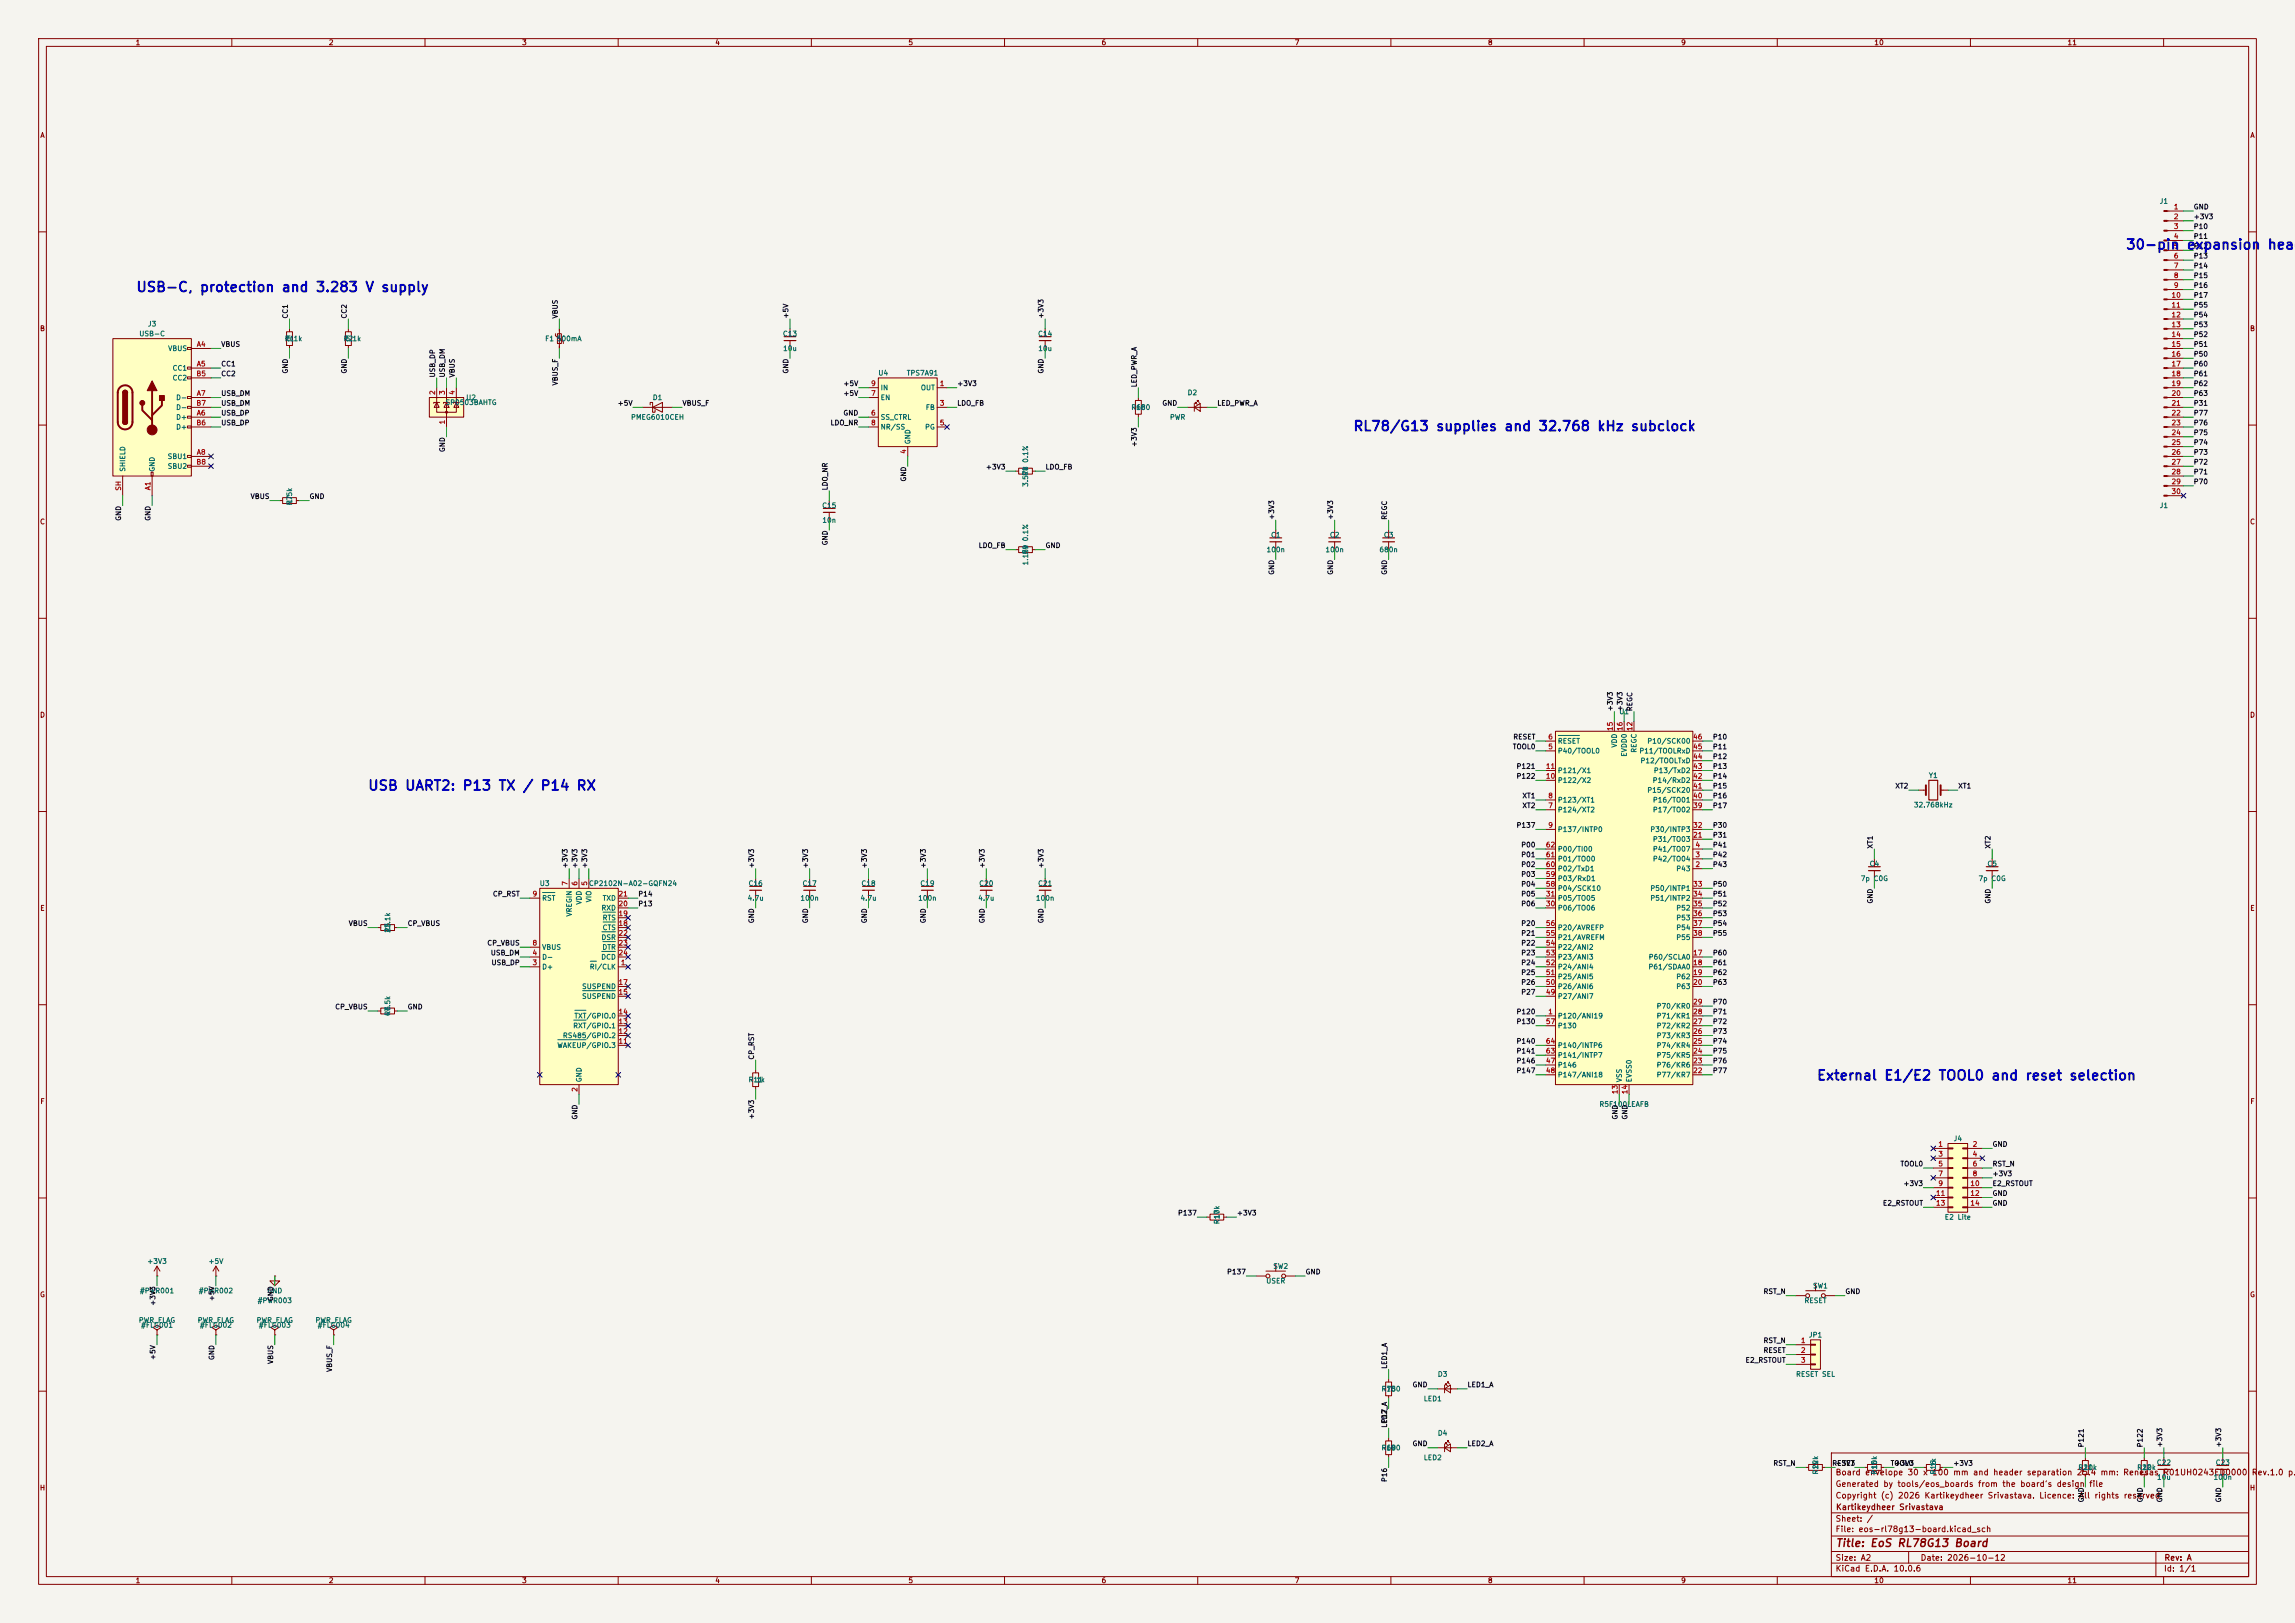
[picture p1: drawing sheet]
<svg xmlns="http://www.w3.org/2000/svg" width="594mm" height="420mm" viewBox="0 0 594 420" stroke-linecap="round" stroke-linejoin="round" font-family="sans-serif">
<defs><g id="words">
<g font-size="2.5" fill="#0000c2">
<text x="550.1" y="65.2">30-pin expansion head</text>
<text x="35.1" y="76.2">USB-C, protection and 3.283 V supply</text>
<text x="350.1" y="112.2">RL78/G13 supplies and 32.768 kHz subclock</text>
<text x="95.1" y="205.2">USB UART2: P13 TX / P14 RX</text>
<text x="470.1" y="280.2">External E1/E2 TOOL0 and reset selection</text>
</g>
<text font-size="2" fill="#840000" x="475" y="400.8">Title: EoS RL78G13 Board</text>
<g font-size="1.5" fill="#840000">
<text x="475" y="382.1">Board envelope 30 x 100 mm and header separation 25.4 mm: Renesas R01UH0243ED0000</text>
<text x="582.7" y="382.1">Rev.1.0 p.7</text>
<text x="475" y="388.1">Copyright (c) 2026 Kartikeydheer Srivastava. Licence: All rights reserved</text>
<text x="475" y="385.1">Generated by tools/eos_boards from the board's design file</text>
<text x="475" y="394.1">Sheet: /</text>
<text x="475.1" y="391.1">Kartikeydheer Srivastava</text>
<text x="475" y="396.8">File: eos-rl78g13-board.kicad_sch</text>
<text x="475" y="407">KiCad E.D.A. 10.0.6</text>
<text x="475" y="404.2">Size: A2</text>
<text x="497" y="404.2">Date: 2026-10-12</text>
<text x="560" y="407">Id: 1/1</text>
<text x="560.1" y="404.2">Rev: A</text>
</g>
<g font-size="1.3" fill="#840000">
<text x="35" y="12">1</text>
<text x="85" y="12">2</text>
<text x="135" y="12">3</text>
<text x="185" y="12">4</text>
<text x="235" y="12">5</text>
<text x="285" y="12">6</text>
<text x="335" y="12">7</text>
<text x="385" y="12">8</text>
<text x="435" y="12">9</text>
<text x="485" y="12">10</text>
<text x="535" y="12">11</text>
<text x="10.3" y="36">A</text>
<text x="582.3" y="36">A</text>
<text x="10.2" y="86">B</text>
<text x="582.2" y="86">B</text>
<text x="10.2" y="136">C</text>
<text x="582.2" y="136">C</text>
<text x="10.2" y="186">D</text>
<text x="582.2" y="186">D</text>
<text x="10.3" y="236">E</text>
<text x="582.3" y="236">E</text>
<text x="10.3" y="286">F</text>
<text x="582.3" y="286">F</text>
<text x="10.2" y="336">G</text>
<text x="582.2" y="336">G</text>
<text x="10.2" y="386">H</text>
<text x="582.2" y="386">H</text>
<text x="35" y="410">1</text>
<text x="85" y="410">2</text>
<text x="135" y="410">3</text>
<text x="185" y="410">4</text>
<text x="235" y="410">5</text>
<text x="285" y="410">6</text>
<text x="335" y="410">7</text>
<text x="385" y="410">8</text>
<text x="435" y="410">9</text>
<text x="485" y="410">10</text>
<text x="535" y="410">11</text>
</g>
<g font-size="1.3" fill="#006464">
<text x="558.9" y="53">J1</text>
<text x="35.9" y="87.3">USB-C</text>
<text x="38.2" y="84.8">J3</text>
<text x="73.6" y="88.6">R1</text>
<text x="74" y="88.6">5.1k</text>
<text x="88.8" y="88.6">R2</text>
<text x="89.3" y="88.6">5.1k</text>
<text x="141" y="88.6">F1</text>
<text x="144" y="88.6">500mA</text>
<text x="202.5" y="87.3">C13</text>
<text x="268.5" y="87.3">C14</text>
<text x="43.4" y="91.1">VBUS</text>
<text x="202.6" y="91.1">10u</text>
<text x="268.6" y="91.1">10u</text>
<text x="44.5" y="96.2">CC1</text>
<text x="44.5" y="98.8">CC2</text>
<text x="227.2" y="97.5">U4</text>
<text x="227.8" y="101.3">IN</text>
<text x="234.6" y="97.5">TPS7A91</text>
<text x="238.2" y="101.3">OUT</text>
<text x="45.4" y="103.8">D-</text>
<text x="45.4" y="106.4">D-</text>
<text x="115.2" y="105.1">SP0503BAHTG</text>
<text x="120.5" y="103.8">U2</text>
<text x="168.8" y="103.8">D1</text>
<text x="227.8" y="103.8">EN</text>
<text x="239.5" y="106.4">FB</text>
<text x="292.7" y="106.4">R10</text>
<text x="294" y="106.4">680</text>
<text x="307.2" y="102.6">D2</text>
<text x="45.4" y="108.9">D+</text>
<text x="45.4" y="111.5">D+</text>
<text x="163.2" y="108.9">PMEG6010CEH</text>
<text x="227.8" y="108.9">SS_CTRL</text>
<text x="227.8" y="111.5">NR/SS</text>
<text x="239.3" y="111.5">PG</text>
<text x="302.7" y="108.9">PWR</text>
<text x="43.3" y="119.1">SBU1</text>
<text x="235.9" y="115.1" transform="rotate(-90 235.9 115.1)">GND</text>
<text x="32.7" y="122.2" transform="rotate(-90 32.7 122.2)">SHIELD</text>
<text x="40.3" y="122.2" transform="rotate(-90 40.3 122.2)">GND</text>
<text x="43.3" y="121.6">SBU2</text>
<text x="266.4" y="123.3" transform="rotate(-90 266.4 123.3)">R8</text>
<text x="75.9" y="130.9" transform="rotate(-90 75.9 130.9)">R7</text>
<text x="75.9" y="130.4" transform="rotate(-90 75.9 130.4)">1.5k</text>
<text x="212.7" y="131.8">C15</text>
<text x="266.4" y="126.1" transform="rotate(-90 266.4 126.1)">3.57k 0.1%</text>
<text x="558.9" y="131.8">J1</text>
<text x="212.7" y="135.6">10n</text>
<text x="266.4" y="143.6" transform="rotate(-90 266.4 143.6)">R9</text>
<text x="327.7" y="143.2">100n</text>
<text x="328.8" y="139.4">C1</text>
<text x="342.9" y="143.2">100n</text>
<text x="344.1" y="139.4">C2</text>
<text x="356.9" y="143.2">680n</text>
<text x="358" y="139.4">C3</text>
<text x="266.4" y="146.4" transform="rotate(-90 266.4 146.4)">1.15k 0.1%</text>
<text x="419" y="185.1">U1</text>
<text x="403.1" y="195.3">P40/TOOL0</text>
<text x="403.1" y="192.7">RESET</text>
<text x="418.8" y="193.6" transform="rotate(-90 418.8 193.6)">VDD</text>
<text x="421.3" y="196" transform="rotate(-90 421.3 196)">EVDD0</text>
<text x="423.9" y="194.9" transform="rotate(-90 423.9 194.9)">REGC</text>
<text x="424.2" y="195.3">P11/TOOLRxD</text>
<text x="424.5" y="197.8">P12/TOOLTxD</text>
<text x="426.2" y="192.7">P10/SCK00</text>
<text x="403.1" y="202.9">P122/X2</text>
<text x="403.1" y="200.4">P121/X1</text>
<text x="427.6" y="202.9">P14/RxD2</text>
<text x="427.9" y="200.4">P13/TxD2</text>
<text x="499.1" y="201.6">Y1</text>
<text x="403.1" y="208">P123/XT1</text>
<text x="426.2" y="205.4">P15/SCK20</text>
<text x="427.7" y="208">P16/TO01</text>
<text x="495.2" y="209.2">32.768kHz</text>
<text x="403.1" y="210.5">P124/XT2</text>
<text x="403.1" y="215.6">P137/INTP0</text>
<text x="427" y="215.6">P30/INTP3</text>
<text x="427.7" y="210.5">P17/TO02</text>
<text x="403.1" y="220.7">P00/TI00</text>
<text x="427.7" y="220.7">P41/TO07</text>
<text x="427.7" y="218.1">P31/TO03</text>
<text x="403.1" y="225.8">P02/TxD1</text>
<text x="403.1" y="223.2">P01/TO00</text>
<text x="427.7" y="223.2">P42/TO04</text>
<text x="433.7" y="225.8">P43</text>
<text x="483.8" y="224.5">C4</text>
<text x="514.3" y="224.5">C5</text>
<text x="139.6" y="229.6">U3</text>
<text x="140.2" y="233.4">RST</text>
<text x="152.3" y="229.6">CP2102N-A02-GQFN24</text>
<text x="153.4" y="233.6" transform="rotate(-90 153.4 233.6)">VIO</text>
<text x="155.8" y="233.4">TXD</text>
<text x="193.4" y="233.4">4.7u</text>
<text x="193.6" y="229.6">C16</text>
<text x="207" y="233.4">100n</text>
<text x="207.6" y="229.6">C17</text>
<text x="222.6" y="233.4">4.7u</text>
<text x="222.8" y="229.6">C18</text>
<text x="237.5" y="233.4">100n</text>
<text x="238.1" y="229.6">C19</text>
<text x="253.1" y="233.4">4.7u</text>
<text x="253.3" y="229.6">C20</text>
<text x="268" y="233.4">100n</text>
<text x="268.5" y="229.6">C21</text>
<text x="403.1" y="233.4">P05/TO05</text>
<text x="403.1" y="230.8">P04/SCK10</text>
<text x="403.1" y="228.3">P03/RxD1</text>
<text x="427" y="230.8">P50/INTP1</text>
<text x="427" y="233.4">P51/INTP2</text>
<text x="481.5" y="228.3">7p C0G</text>
<text x="512" y="228.3">7p C0G</text>
<text x="148.3" y="237.3" transform="rotate(-90 148.3 237.3)">VREGIN</text>
<text x="150.8" y="234.2" transform="rotate(-90 150.8 234.2)">VDD</text>
<text x="155.5" y="235.9">RXD</text>
<text x="155.8" y="238.5">RTS</text>
<text x="403.1" y="235.9">P06/TO06</text>
<text x="433.7" y="235.9">P52</text>
<text x="433.7" y="238.5">P53</text>
<text x="101.3" y="241.5" transform="rotate(-90 101.3 241.5)">22.1k</text>
<text x="101.3" y="241.4" transform="rotate(-90 101.3 241.4)">R5</text>
<text x="155.5" y="243.5">DSR</text>
<text x="155.8" y="241">CTS</text>
<text x="403.1" y="243.5">P21/AVREFM</text>
<text x="403.1" y="241">P20/AVREFP</text>
<text x="433.7" y="241">P54</text>
<text x="433.7" y="243.5">P55</text>
<text x="140.2" y="251.2">D+</text>
<text x="140.2" y="248.6">D-</text>
<text x="140.2" y="246.1">VBUS</text>
<text x="152.5" y="251.2">RI/CLK</text>
<text x="155.5" y="248.6">DCD</text>
<text x="155.8" y="246.1">DTR</text>
<text x="403.1" y="251.2">P24/ANI4</text>
<text x="403.1" y="248.6">P23/ANI3</text>
<text x="403.1" y="246.1">P22/ANI2</text>
<text x="426.5" y="251.2">P61/SDAA0</text>
<text x="426.6" y="248.6">P60/SCLA0</text>
<text x="150.5" y="256.2">SUSPEND</text>
<text x="403.1" y="256.2">P26/ANI6</text>
<text x="403.1" y="253.7">P25/ANI5</text>
<text x="433.7" y="253.7">P62</text>
<text x="433.7" y="256.2">P63</text>
<text x="101.3" y="263.1" transform="rotate(-90 101.3 263.1)">47.5k</text>
<text x="101.3" y="263" transform="rotate(-90 101.3 263)">R6</text>
<text x="148.5" y="263.9">TXT/GPIO.0</text>
<text x="150.5" y="258.8">SUSPEND</text>
<text x="403.1" y="263.9">P120/ANI19</text>
<text x="403.1" y="258.8">P27/ANI7</text>
<text x="428.6" y="263.9">P71/KR1</text>
<text x="428.6" y="261.3">P70/KR0</text>
<text x="145.6" y="268.9">RS485/GPIO.2</text>
<text x="148.2" y="266.4">RXT/GPIO.1</text>
<text x="403.1" y="266.4">P130</text>
<text x="428.6" y="268.9">P73/KR3</text>
<text x="428.6" y="266.4">P72/KR2</text>
<text x="144.1" y="271.5">WAKEUP/GPIO.3</text>
<text x="403.1" y="274">P141/INTP7</text>
<text x="403.1" y="271.5">P140/INTP6</text>
<text x="428.6" y="274">P75/KR5</text>
<text x="428.6" y="271.5">P74/KR4</text>
<text x="150.8" y="280.2" transform="rotate(-90 150.8 280.2)">GND</text>
<text x="193.6" y="280.4">R11</text>
<text x="195.6" y="280.4">1k</text>
<text x="403.1" y="276.6">P146</text>
<text x="403.1" y="279.1">P147/ANI18</text>
<text x="420.1" y="280.2" transform="rotate(-90 420.1 280.2)">VSS</text>
<text x="422.6" y="280.2" transform="rotate(-90 422.6 280.2)">EVSS0</text>
<text x="428.6" y="279.1">P77/KR7</text>
<text x="428.6" y="276.6">P76/KR6</text>
<text x="413.8" y="286.7">R5F100LEAFB</text>
<text x="505.5" y="295.6">J4</text>
<text x="315.9" y="316.9" transform="rotate(-90 315.9 316.9)">R17</text>
<text x="315.9" y="315.5" transform="rotate(-90 315.9 315.5)">10k</text>
<text x="503.2" y="315.9">E2 Lite</text>
<text x="38" y="327.4">+3V3</text>
<text x="53.8" y="327.4">+5V</text>
<text x="329.4" y="328.6">SW2</text>
<text x="36.1" y="335">#PWR001</text>
<text x="51.3" y="335">#PWR002</text>
<text x="69.1" y="335">GND</text>
<text x="327.6" y="332.4">USER</text>
<text x="469.1" y="333.7">SW1</text>
<text x="66.5" y="337.5">#PWR003</text>
<text x="466.9" y="337.5">RESET</text>
<text x="35.8" y="342.6">PWR_FLAG</text>
<text x="36.4" y="343.9">#FLG001</text>
<text x="51" y="342.6">PWR_FLAG</text>
<text x="51.6" y="343.9">#FLG002</text>
<text x="66.3" y="342.6">PWR_FLAG</text>
<text x="66.9" y="343.9">#FLG003</text>
<text x="81.5" y="342.6">PWR_FLAG</text>
<text x="82.1" y="343.9">#FLG004</text>
<text x="468" y="346.4">JP1</text>
<text x="372" y="356.6">D3</text>
<text x="464.7" y="356.6">RESET SEL</text>
<text x="357.4" y="360.4">R18</text>
<text x="358.7" y="360.4">750</text>
<text x="368.4" y="362.9">LED1</text>
<text x="372" y="371.8">D4</text>
<text x="357.4" y="375.6">R19</text>
<text x="358.7" y="375.6">680</text>
<text x="368.4" y="378.2">LED2</text>
<text x="470.9" y="381.7" transform="rotate(-90 470.9 381.7)">R14</text>
<text x="470.9" y="380.3" transform="rotate(-90 470.9 380.3)">22k</text>
<text x="486.1" y="381.7" transform="rotate(-90 486.1 381.7)">R15</text>
<text x="486.1" y="380.3" transform="rotate(-90 486.1 380.3)">10k</text>
<text x="501.3" y="381.7" transform="rotate(-90 501.3 381.7)">R16</text>
<text x="501.3" y="379.7" transform="rotate(-90 501.3 379.7)">1k</text>
<text x="537.8" y="380.7">R21</text>
<text x="539.2" y="380.7">10k</text>
<text x="553" y="380.7">R22</text>
<text x="554.4" y="380.7">10k</text>
<text x="558.1" y="379.4">C22</text>
<text x="558.2" y="383.2">10u</text>
<text x="572.8" y="383.2">100n</text>
<text x="573.3" y="379.4">C23</text>
</g>
<g font-size="1.3" fill="#a90000">
<text x="562.5" y="54.5">1</text>
<text x="562.5" y="57">2</text>
<text x="562.5" y="59.6">3</text>
<text x="562.5" y="62.1">4</text>
<text x="562.5" y="64.6">5</text>
<text x="562.5" y="67.2">6</text>
<text x="562.5" y="69.7">7</text>
<text x="561.9" y="77.3">10</text>
<text x="562.5" y="72.3">8</text>
<text x="562.5" y="74.8">9</text>
<text x="561.9" y="79.9">11</text>
<text x="561.9" y="82.4">12</text>
<text x="561.9" y="85">13</text>
<text x="561.9" y="87.5">14</text>
<text x="50.8" y="90">A4</text>
<text x="50.8" y="95.1">A5</text>
<text x="561.9" y="90">15</text>
<text x="561.9" y="92.6">16</text>
<text x="561.9" y="95.1">17</text>
<text x="50.7" y="97.7">B5</text>
<text x="225.3" y="100.2">9</text>
<text x="243.1" y="100.2">1</text>
<text x="561.9" y="97.7">18</text>
<text x="561.9" y="100.2">19</text>
<text x="50.7" y="105.3">B7</text>
<text x="50.8" y="107.8">A6</text>
<text x="50.8" y="102.7">A7</text>
<text x="112.9" y="102.3" transform="rotate(-90 112.9 102.3)">2</text>
<text x="115.4" y="102.3" transform="rotate(-90 115.4 102.3)">3</text>
<text x="118" y="102.3" transform="rotate(-90 118 102.3)">4</text>
<text x="225.3" y="107.8">6</text>
<text x="225.3" y="102.7">7</text>
<text x="243.1" y="105.3">3</text>
<text x="561.9" y="102.7">20</text>
<text x="561.9" y="105.3">21</text>
<text x="561.9" y="107.8">22</text>
<text x="50.7" y="110.4">B6</text>
<text x="115.4" y="110" transform="rotate(-90 115.4 110)">1</text>
<text x="225.3" y="110.4">8</text>
<text x="243.1" y="110.4">5</text>
<text x="561.9" y="110.4">23</text>
<text x="561.9" y="112.9">24</text>
<text x="50.8" y="118">A8</text>
<text x="234.8" y="117.6" transform="rotate(-90 234.8 117.6)">4</text>
<text x="561.9" y="115.4">25</text>
<text x="561.9" y="118">26</text>
<text x="50.7" y="120.5">B8</text>
<text x="561.9" y="120.5">27</text>
<text x="561.9" y="123.1">28</text>
<text x="561.9" y="125.6">29</text>
<text x="31.6" y="127.1" transform="rotate(-90 31.6 127.1)">SH</text>
<text x="39.2" y="127" transform="rotate(-90 39.2 127)">A1</text>
<text x="561.9" y="128.1">30</text>
<text x="400.6" y="191.6">6</text>
<text x="417.7" y="189.3" transform="rotate(-90 417.7 189.3)">15</text>
<text x="420.2" y="189.3" transform="rotate(-90 420.2 189.3)">16</text>
<text x="422.8" y="189.3" transform="rotate(-90 422.8 189.3)">12</text>
<text x="438.1" y="191.6">46</text>
<text x="400.6" y="194.2">5</text>
<text x="438.1" y="196.7">44</text>
<text x="438.1" y="194.2">45</text>
<text x="400" y="201.8">10</text>
<text x="400" y="199.3">11</text>
<text x="438.1" y="201.8">42</text>
<text x="438.1" y="199.3">43</text>
<text x="400.6" y="209.4">7</text>
<text x="400.6" y="206.9">8</text>
<text x="438.1" y="209.4">39</text>
<text x="438.1" y="206.9">40</text>
<text x="438.1" y="204.3">41</text>
<text x="400.6" y="214.5">9</text>
<text x="438.1" y="214.5">32</text>
<text x="400" y="219.6">62</text>
<text x="438.1" y="217">21</text>
<text x="438.7" y="219.6">4</text>
<text x="400" y="227.2">59</text>
<text x="400" y="224.7">60</text>
<text x="400" y="222.1">61</text>
<text x="438.7" y="224.7">2</text>
<text x="438.7" y="222.1">3</text>
<text x="137.7" y="232.3">9</text>
<text x="147.2" y="229.3" transform="rotate(-90 147.2 229.3)">7</text>
<text x="149.7" y="229.3" transform="rotate(-90 149.7 229.3)">6</text>
<text x="152.3" y="229.3" transform="rotate(-90 152.3 229.3)">5</text>
<text x="160" y="232.3">21</text>
<text x="400" y="232.3">31</text>
<text x="400" y="229.7">58</text>
<text x="438.1" y="229.7">33</text>
<text x="438.1" y="232.3">34</text>
<text x="160" y="239.9">18</text>
<text x="160" y="237.4">19</text>
<text x="160" y="234.8">20</text>
<text x="400" y="234.8">30</text>
<text x="400" y="239.9">56</text>
<text x="438.1" y="234.8">35</text>
<text x="438.1" y="237.4">36</text>
<text x="438.1" y="239.9">37</text>
<text x="137.7" y="245">8</text>
<text x="160" y="242.4">22</text>
<text x="160" y="245">23</text>
<text x="400" y="245">54</text>
<text x="400" y="242.4">55</text>
<text x="438.1" y="242.4">38</text>
<text x="137.7" y="250.1">3</text>
<text x="137.7" y="247.5">4</text>
<text x="160" y="247.5">24</text>
<text x="160.6" y="250.1">1</text>
<text x="400" y="250.1">52</text>
<text x="400" y="247.5">53</text>
<text x="438.1" y="247.5">17</text>
<text x="438.1" y="250.1">18</text>
<text x="160" y="257.7">15</text>
<text x="160" y="255.1">17</text>
<text x="400" y="257.7">49</text>
<text x="400" y="255.1">50</text>
<text x="400" y="252.6">51</text>
<text x="438.1" y="252.6">19</text>
<text x="438.1" y="255.1">20</text>
<text x="160" y="262.8">14</text>
<text x="400.6" y="262.8">1</text>
<text x="438.1" y="262.8">28</text>
<text x="438.1" y="260.2">29</text>
<text x="160" y="267.8">12</text>
<text x="160" y="265.3">13</text>
<text x="400" y="265.3">57</text>
<text x="438.1" y="267.8">26</text>
<text x="438.1" y="265.3">27</text>
<text x="160" y="270.4">11</text>
<text x="400" y="275.5">47</text>
<text x="400" y="272.9">63</text>
<text x="400" y="270.4">64</text>
<text x="438.1" y="275.5">23</text>
<text x="438.1" y="272.9">24</text>
<text x="438.1" y="270.4">25</text>
<text x="400" y="278">48</text>
<text x="438.1" y="278">22</text>
<text x="149.7" y="282.7" transform="rotate(-90 149.7 282.7)">2</text>
<text x="419" y="283.3" transform="rotate(-90 419 283.3)">13</text>
<text x="421.5" y="283.3" transform="rotate(-90 421.5 283.3)">14</text>
<text x="501.6" y="297">1</text>
<text x="501.6" y="299.6">3</text>
<text x="510.4" y="297">2</text>
<text x="510.4" y="299.6">4</text>
<text x="501.6" y="302.1">5</text>
<text x="501.6" y="304.7">7</text>
<text x="510.4" y="302.1">6</text>
<text x="510.4" y="304.7">8</text>
<text x="500.9" y="309.7">11</text>
<text x="501.6" y="307.2">9</text>
<text x="509.8" y="307.2">10</text>
<text x="509.8" y="309.7">12</text>
<text x="500.9" y="312.3">13</text>
<text x="509.8" y="312.3">14</text>
<text x="466" y="347.8">1</text>
<text x="466" y="350.4">2</text>
<text x="466" y="352.9">3</text>
</g>
<g font-size="1.3" fill="#0f0f0f">
<text x="567.7" y="54.5">GND</text>
<text x="567.7" y="57">+3V3</text>
<text x="567.7" y="59.6">P10</text>
<text x="567.7" y="62.1">P11</text>
<text x="567.7" y="64.6">P12</text>
<text x="567.7" y="67.2">P13</text>
<text x="567.7" y="69.7">P14</text>
<text x="567.7" y="72.3">P15</text>
<text x="567.7" y="74.8">P16</text>
<text x="567.7" y="77.3">P17</text>
<text x="74.8" y="82.6" transform="rotate(-90 74.8 82.6)">CC1</text>
<text x="90" y="82.6" transform="rotate(-90 90 82.6)">CC2</text>
<text x="144.7" y="82.6" transform="rotate(-90 144.7 82.6)">VBUS</text>
<text x="204.3" y="82.6" transform="rotate(-90 204.3 82.6)">+5V</text>
<text x="270.4" y="82.6" transform="rotate(-90 270.4 82.6)">+3V3</text>
<text x="567.7" y="79.9">P55</text>
<text x="567.7" y="82.4">P54</text>
<text x="567.7" y="87.5">P52</text>
<text x="567.7" y="85">P53</text>
<text x="57.1" y="95.1">CC1</text>
<text x="57.1" y="90">VBUS</text>
<text x="567.7" y="90">P51</text>
<text x="567.7" y="95.1">P60</text>
<text x="567.7" y="92.6">P50</text>
<text x="57.1" y="97.7">CC2</text>
<text x="74.8" y="96.8" transform="rotate(-90 74.8 96.8)">GND</text>
<text x="90" y="96.8" transform="rotate(-90 90 96.8)">GND</text>
<text x="112.9" y="97.8" transform="rotate(-90 112.9 97.8)">USB_DP</text>
<text x="115.4" y="97.8" transform="rotate(-90 115.4 97.8)">USB_DM</text>
<text x="118" y="97.8" transform="rotate(-90 118 97.8)">VBUS</text>
<text x="144.7" y="99.9" transform="rotate(-90 144.7 99.9)">VBUS_F</text>
<text x="204.3" y="96.8" transform="rotate(-90 204.3 96.8)">GND</text>
<text x="218.2" y="100.2">+5V</text>
<text x="247.6" y="100.2">+3V3</text>
<text x="270.4" y="96.8" transform="rotate(-90 270.4 96.8)">GND</text>
<text x="294.5" y="100.4" transform="rotate(-90 294.5 100.4)">LED_PWR_A</text>
<text x="567.7" y="100.2">P62</text>
<text x="567.7" y="97.7">P61</text>
<text x="57.1" y="105.3">USB_DM</text>
<text x="57.1" y="102.7">USB_DM</text>
<text x="57.1" y="107.8">USB_DP</text>
<text x="159.7" y="105.3">+5V</text>
<text x="176.5" y="105.3">VBUS_F</text>
<text x="218.2" y="102.7">+5V</text>
<text x="218.2" y="107.8">GND</text>
<text x="247.6" y="105.3">LDO_FB</text>
<text x="300.7" y="105.3">GND</text>
<text x="314.9" y="105.3">LED_PWR_A</text>
<text x="567.7" y="102.7">P63</text>
<text x="567.7" y="105.3">P31</text>
<text x="567.7" y="107.8">P77</text>
<text x="57.1" y="110.4">USB_DP</text>
<text x="214.8" y="110.4">LDO_NR</text>
<text x="567.7" y="110.4">P76</text>
<text x="567.7" y="112.9">P75</text>
<text x="115.4" y="117.1" transform="rotate(-90 115.4 117.1)">GND</text>
<text x="294.5" y="115.8" transform="rotate(-90 294.5 115.8)">+3V3</text>
<text x="567.7" y="115.4">P74</text>
<text x="567.7" y="118">P73</text>
<text x="234.8" y="124.7" transform="rotate(-90 234.8 124.7)">GND</text>
<text x="255" y="121.8">+3V3</text>
<text x="270.5" y="121.8">LDO_FB</text>
<text x="567.7" y="120.5">P72</text>
<text x="567.7" y="123.1">P71</text>
<text x="567.7" y="125.6">P70</text>
<text x="64.7" y="129.4">VBUS</text>
<text x="80" y="129.4">GND</text>
<text x="214.5" y="127" transform="rotate(-90 214.5 127)">LDO_NR</text>
<text x="31.6" y="134.9" transform="rotate(-90 31.6 134.9)">GND</text>
<text x="39.2" y="134.9" transform="rotate(-90 39.2 134.9)">GND</text>
<text x="330.1" y="134.6" transform="rotate(-90 330.1 134.6)">+3V3</text>
<text x="345.3" y="134.6" transform="rotate(-90 345.3 134.6)">+3V3</text>
<text x="359.3" y="134.6" transform="rotate(-90 359.3 134.6)">REGC</text>
<text x="214.5" y="141.3" transform="rotate(-90 214.5 141.3)">GND</text>
<text x="253.2" y="142.1">LDO_FB</text>
<text x="270.5" y="142.1">GND</text>
<text x="330.1" y="148.9" transform="rotate(-90 330.1 148.9)">GND</text>
<text x="345.3" y="148.9" transform="rotate(-90 345.3 148.9)">GND</text>
<text x="359.3" y="148.9" transform="rotate(-90 359.3 148.9)">GND</text>
<text x="417.7" y="184.2" transform="rotate(-90 417.7 184.2)">+3V3</text>
<text x="420.2" y="184.2" transform="rotate(-90 420.2 184.2)">+3V3</text>
<text x="422.8" y="184.2" transform="rotate(-90 422.8 184.2)">REGC</text>
<text x="391.5" y="191.6">RESET</text>
<text x="443.2" y="191.6">P10</text>
<text x="391.4" y="194.2">TOOL0</text>
<text x="443.2" y="194.2">P11</text>
<text x="443.2" y="196.7">P12</text>
<text x="392.4" y="201.8">P122</text>
<text x="392.4" y="199.3">P121</text>
<text x="443.2" y="199.3">P13</text>
<text x="443.2" y="201.8">P14</text>
<text x="393.9" y="206.9">XT1</text>
<text x="393.9" y="209.4">XT2</text>
<text x="443.2" y="204.3">P15</text>
<text x="443.2" y="206.9">P16</text>
<text x="443.2" y="209.4">P17</text>
<text x="490.4" y="204.3">XT2</text>
<text x="506.7" y="204.3">XT1</text>
<text x="392.4" y="214.5">P137</text>
<text x="443.2" y="214.5">P30</text>
<text x="393.6" y="219.6">P00</text>
<text x="443.2" y="217">P31</text>
<text x="443.2" y="219.6">P41</text>
<text x="485" y="219.7" transform="rotate(-90 485 219.7)">XT1</text>
<text x="515.5" y="219.7" transform="rotate(-90 515.5 219.7)">XT2</text>
<text x="147.2" y="224.8" transform="rotate(-90 147.2 224.8)">+3V3</text>
<text x="149.7" y="224.8" transform="rotate(-90 149.7 224.8)">+3V3</text>
<text x="152.3" y="224.8" transform="rotate(-90 152.3 224.8)">+3V3</text>
<text x="195.5" y="224.8" transform="rotate(-90 195.5 224.8)">+3V3</text>
<text x="209.4" y="224.8" transform="rotate(-90 209.4 224.8)">+3V3</text>
<text x="224.7" y="224.8" transform="rotate(-90 224.7 224.8)">+3V3</text>
<text x="239.9" y="224.8" transform="rotate(-90 239.9 224.8)">+3V3</text>
<text x="255.1" y="224.8" transform="rotate(-90 255.1 224.8)">+3V3</text>
<text x="270.4" y="224.8" transform="rotate(-90 270.4 224.8)">+3V3</text>
<text x="393.6" y="224.7">P02</text>
<text x="393.6" y="222.1">P01</text>
<text x="393.6" y="227.2">P03</text>
<text x="443.2" y="222.1">P42</text>
<text x="443.2" y="224.7">P43</text>
<text x="127.4" y="232.3">CP_RST</text>
<text x="165.1" y="232.3">P14</text>
<text x="393.6" y="232.3">P05</text>
<text x="393.6" y="229.7">P04</text>
<text x="443.2" y="232.3">P51</text>
<text x="443.2" y="229.7">P50</text>
<text x="485" y="234" transform="rotate(-90 485 234)">GND</text>
<text x="515.5" y="234" transform="rotate(-90 515.5 234)">GND</text>
<text x="90.1" y="239.9">VBUS</text>
<text x="105.4" y="239.9">CP_VBUS</text>
<text x="165.1" y="234.8">P13</text>
<text x="195.5" y="239" transform="rotate(-90 195.5 239)">GND</text>
<text x="209.4" y="239" transform="rotate(-90 209.4 239)">GND</text>
<text x="224.7" y="239" transform="rotate(-90 224.7 239)">GND</text>
<text x="239.9" y="239" transform="rotate(-90 239.9 239)">GND</text>
<text x="255.1" y="239" transform="rotate(-90 255.1 239)">GND</text>
<text x="270.4" y="239" transform="rotate(-90 270.4 239)">GND</text>
<text x="393.6" y="239.9">P20</text>
<text x="393.6" y="234.8">P06</text>
<text x="443.2" y="239.9">P54</text>
<text x="443.2" y="237.4">P53</text>
<text x="443.2" y="234.8">P52</text>
<text x="126" y="245">CP_VBUS</text>
<text x="393.6" y="242.4">P21</text>
<text x="393.6" y="245">P22</text>
<text x="443.2" y="242.4">P55</text>
<text x="126.9" y="247.5">USB_DM</text>
<text x="127.1" y="250.1">USB_DP</text>
<text x="393.6" y="247.5">P23</text>
<text x="393.6" y="250.1">P24</text>
<text x="443.2" y="247.5">P60</text>
<text x="443.2" y="250.1">P61</text>
<text x="393.6" y="252.6">P25</text>
<text x="393.6" y="255.1">P26</text>
<text x="393.6" y="257.7">P27</text>
<text x="443.2" y="255.1">P63</text>
<text x="443.2" y="252.6">P62</text>
<text x="86.6" y="261.5">CP_VBUS</text>
<text x="105.4" y="261.5">GND</text>
<text x="392.4" y="262.8">P120</text>
<text x="443.2" y="260.2">P70</text>
<text x="443.2" y="262.8">P71</text>
<text x="392.4" y="265.3">P130</text>
<text x="443.2" y="265.3">P72</text>
<text x="443.2" y="267.8">P73</text>
<text x="195.5" y="274.3" transform="rotate(-90 195.5 274.3)">CP_RST</text>
<text x="392.4" y="270.4">P140</text>
<text x="392.4" y="272.9">P141</text>
<text x="392.4" y="275.5">P146</text>
<text x="443.2" y="275.5">P76</text>
<text x="443.2" y="272.9">P75</text>
<text x="443.2" y="270.4">P74</text>
<text x="392.4" y="278">P147</text>
<text x="443.2" y="278">P77</text>
<text x="149.7" y="289.8" transform="rotate(-90 149.7 289.8)">GND</text>
<text x="195.5" y="289.8" transform="rotate(-90 195.5 289.8)">+3V3</text>
<text x="419" y="289.8" transform="rotate(-90 419 289.8)">GND</text>
<text x="421.5" y="289.8" transform="rotate(-90 421.5 289.8)">GND</text>
<text x="515.6" y="297.1">GND</text>
<text x="491.7" y="302.1">TOOL0</text>
<text x="515.6" y="302.1">RST_N</text>
<text x="515.6" y="304.7">+3V3</text>
<text x="492.5" y="307.2">+3V3</text>
<text x="515.6" y="309.8">GND</text>
<text x="515.6" y="307.2">E2_RSTOUT</text>
<text x="304.8" y="314.8">P137</text>
<text x="320" y="314.8">+3V3</text>
<text x="487.2" y="312.3">E2_RSTOUT</text>
<text x="515.6" y="312.3">GND</text>
<text x="317.5" y="330.1">P137</text>
<text x="337.8" y="330.1">GND</text>
<text x="456.3" y="335.2">RST_N</text>
<text x="477.5" y="335.2">GND</text>
<text x="40.5" y="338" transform="rotate(-90 40.5 338)">+3V3</text>
<text x="55.8" y="336.8" transform="rotate(-90 55.8 336.8)">+5V</text>
<text x="71" y="336.8" transform="rotate(-90 71 336.8)">GND</text>
<text x="456.3" y="347.9">RST_N</text>
<text x="40.5" y="352.1" transform="rotate(-90 40.5 352.1)">+5V</text>
<text x="55.8" y="352.1" transform="rotate(-90 55.8 352.1)">GND</text>
<text x="71" y="353.1" transform="rotate(-90 71 353.1)">VBUS</text>
<text x="451.7" y="352.9">E2_RSTOUT</text>
<text x="456.3" y="350.4">RESET</text>
<text x="86.2" y="355.2" transform="rotate(-90 86.2 355.2)">VBUS_F</text>
<text x="359.3" y="354.4" transform="rotate(-90 359.3 354.4)">LED1_A</text>
<text x="365.5" y="359.3">GND</text>
<text x="379.7" y="359.3">LED1_A</text>
<text x="359.3" y="369.6" transform="rotate(-90 359.3 369.6)">LED2_A</text>
<text x="359.3" y="368.4" transform="rotate(-90 359.3 368.4)">P17</text>
<text x="365.5" y="374.5">GND</text>
<text x="379.7" y="374.5">LED2_A</text>
<text x="539.6" y="374.7" transform="rotate(-90 539.6 374.7)">P121</text>
<text x="554.9" y="374.7" transform="rotate(-90 554.9 374.7)">P122</text>
<text x="559.9" y="374.7" transform="rotate(-90 559.9 374.7)">+3V3</text>
<text x="575.2" y="374.7" transform="rotate(-90 575.2 374.7)">+3V3</text>
<text x="359.3" y="383.6" transform="rotate(-90 359.3 383.6)">P16</text>
<text x="458.8" y="379.6">RST_N</text>
<text x="474.1" y="379.6">RESET</text>
<text x="475" y="379.6">+3V3</text>
<text x="489.2" y="379.6">TOOL0</text>
<text x="490.2" y="379.6">+3V3</text>
<text x="505.4" y="379.6">+3V3</text>
<text x="539.6" y="388.9" transform="rotate(-90 539.6 388.9)">GND</text>
<text x="554.9" y="388.9" transform="rotate(-90 554.9 388.9)">GND</text>
<text x="559.9" y="388.9" transform="rotate(-90 559.9 388.9)">GND</text>
<text x="575.2" y="388.9" transform="rotate(-90 575.2 388.9)">GND</text>
</g>
</g></defs>
<path d="M0 0h594v420h-594z" fill="#f5f4ef" stroke="#f5f4ef" stroke-width=".26"/>
<g fill="none" stroke="#840000" stroke-width=".26">
<path d="M10 10h574v400h-574zM12 12h570v396h-570zM60 10v2M110 10v2M160 10v2M210 10v2M260 10v2M310 10v2M360 10v2M410 10v2M460 10v2M510 10v2"/>
<path d="M560 10v2M560.9 54.6h4.2M560.9 57.2h4.2M560.9 59.7h4.2M10 60h2M560.9 62.2h4.2M560.9 64.8h4.2M560.9 67.3h4.2M560.9 69.9h4.2M560.9 72.4h4.2M560.9 74.9h4.2M560.9 77.5h4.2"/>
<path d="M582 60h2M204.5 85.1v2M204.5 88.1v2.1M560.9 80h4.2M560.9 82.6h4.2M560.9 85.1h4.2M560.9 87.6h4.2M560.9 90.2h4.2M560.9 92.7h4.2M560.9 95.3h4.2M560.9 97.8h4.2M10 110h2"/>
<path d="M560.9 100.3h4.2M560.9 102.9h4.2M560.9 105.4h4.2M560.9 108h4.2M560.9 110.5h4.2M560.9 113h4.2M560.9 115.6h4.2M560.9 118.1h4.2M582 110h2M345.4 137.2v2M359.4 137.2v2M560.9 120.7h4.2"/>
<path d="M560.9 123.2h4.2M560.9 125.7h4.2M560.9 128.3h4.2M345.4 140.2v2M359.4 140.2v2M10 160h2M582 160h2M10 210h2M582 210h2M10 260h2M582 260h2M10 310h2"/>
<path d="M582 310h2M55.9 330.2h.1M55.9 327.7l-.8 1.2M55.9 327.7l.7 1.2M55.9 327.7v2.5M464.8 335.3h2.6M467.4 334h5M469.9 332.2v1.8M472.4 335.3h2.6M10 360h2M474 376h108v32h-108zM482.6 379.7h.8"/>
<path d="M483.4 379h3.5v1.5h-3.5zM486.9 379.7h.8M497.8 379.7h.8M498.6 379h3.6v1.5h-3.6zM502.2 379.7h.7M582 360h2M474 397.5h108M474 391.5h108M60 408v2M110 408v2M160 408v2M210 408v2"/>
<path d="M260 408v2M310 408v2M360 408v2M410 408v2M460 408v2M474 404.5h108M474 401.5h108M494 401.5v3M510 408v2M558 401.5v6.5M560 408v2"/>
<circle cx="467.9" cy="335.3" r=".51"/>
<circle cx="471.9" cy="335.3" r=".51"/>
</g>
<path d="M202.9 87.1h3.1M202.9 88.1h3.1M343.9 139.2h3.1M357.9 139.2h3M343.9 140.2h3.1M357.9 140.2h3" fill="none" stroke="#840000" stroke-width=".3"/>
<g fill="#840000" stroke="#840000" stroke-width=".26">
<path d="M560.1 54.5h.8v.2h-.8z"/>
<path d="M560.1 57h.8v.3h-.8z"/>
<path d="M560.1 59.6h.8v.2h-.8z"/>
<path d="M560.1 62.1h.8v.3h-.8z"/>
<path d="M560.1 64.6h.8v.3h-.8z"/>
<path d="M560.1 67.2h.8v.2h-.8z"/>
<path d="M560.1 69.7h.8v.3h-.8z"/>
<path d="M560.1 72.3h.8v.2h-.8z"/>
<path d="M560.1 74.8h.8v.3h-.8z"/>
<path d="M560.1 77.3h.8v.3h-.8z"/>
<path d="M560.1 79.9h.8v.2h-.8z"/>
<path d="M560.1 82.4h.8v.3h-.8z"/>
<path d="M560.1 85h.8v.2h-.8z"/>
<path d="M560.1 87.5h.8v.3h-.8z"/>
<path d="M560.1 90h.8v.3h-.8z"/>
<path d="M560.1 92.6h.8v.2h-.8z"/>
<path d="M560.1 95.1h.8v.3h-.8z"/>
<path d="M560.1 97.7h.8v.2h-.8z"/>
<path d="M560.1 100.2h.8v.3h-.8z"/>
<path d="M560.1 102.7h.8v.3h-.8z"/>
<path d="M560.1 105.3h.8v.2h-.8z"/>
<path d="M560.1 107.8h.8v.3h-.8z"/>
<path d="M560.1 110.4h.8v.2h-.8z"/>
<path d="M560.1 112.9h.8v.3h-.8z"/>
<path d="M560.1 115.4h.8v.3h-.8z"/>
<path d="M560.1 118h.8v.2h-.8z"/>
<path d="M560.1 120.5h.8v.3h-.8z"/>
<path d="M560.1 123.1h.8v.2h-.8z"/>
<path d="M560.1 125.6h.8v.3h-.8z"/>
<path d="M560.1 128.1h.8v.3h-.8z"/>
</g>
<path d="M29.2 87.6h20.3v35.6h-20.3z" fill="#ffffc2"/>
<g fill="none" stroke="#840000" stroke-width=".26">
<path d="M29.2 87.6h20.3v35.6h-20.3zM48.5 89.9h1v.5h-1zM48.5 95h1v.5h-1zM48.5 97.5h1v.5h-1zM49.5 90.2h5.1M49.5 95.3h5.1M49.5 97.8h5.1M270.5 85.1v2M270.5 88.1v2.1M31.7 101.6l.2-.4 .5-.2 .4 .2 .2 .4M31.7 109.2l.2 .5 .5 .2 .4-.2 .2-.5M48.5 102.6h1v.5h-1z"/>
<path d="M48.5 105.2h1v.5h-1zM48.5 107.7h1v.5h-1zM48.5 110.2h1v.5h-1zM48.5 117.9h1v.5h-1zM49.5 108h5.1M49.5 102.9h5.1M49.5 118.1h5.1M49.5 110.5h5.1M49.5 105.4h5.1M293.9 103.6h1.5v3.6h-1.5zM294.6 102.9v.7M294.6 107.2v.8"/>
<path d="M307.3 105.4h5.1M309.1 105.4l1.5-1v2zM309.1 104.4v2M309.4 104.4v-.3h.2h-.2l.5 .5M309.9 103.9v-.3h.2h-.2l.5 .5M31.7 123.2v5.1M39.1 122.2h.5v1h-.5zM39.4 123.2v5.1M48.5 120.4h1v.5h-1zM49.5 120.7h5.1M262.9 121.9h.8M263.7 121.2h3.5v1.5h-3.5z"/>
<path d="M267.2 121.9h.8M330.2 137.2v2M262.9 142.2h.8M263.7 141.5h3.5v1.5h-3.5zM267.2 142.2h.8M330.2 140.2v2M496.6 204.5h1.9M502.3 204.5h1.9M255.3 227.3v2.1M255.3 230.4v2M485.1 222.3v2M485.1 225.3v2"/>
<path d="M55.9 344.2l1-.7-1-.6-1 .6 1 .7v1.2M55.9 345.4h.1M467.4 379.7h.7M468.1 379h3.6v1.5h-3.6zM471.7 379.7h.7M539 378h1.5v3.5h-1.5zM539.7 377.2v.8M554.2 378h1.6v3.5h-1.6zM555 377.2v.8M560.1 377.2v2M575.3 377.2v2M539.7 381.5v.8"/>
<path d="M555 381.5v.8M560.1 380.2v2.1M575.3 380.2v2.1"/>
</g>
<path d="M31 100.3a1.9 1.9 0 0 1 2.1-.5 1.9 1.9 0 0 1 1.2 1.8v7.6a1.91 1.91 0 0 1-1.9 1.9 1.91 1.91 0 0 1-1.9-1.9v-7.7zM36.8 104.9v1.3l2.6 2.5M39.4 101.1v10.2M41.9 103.6v1.3l-2.5 2.5M498.5 203.2v2.5M502.3 203.2v2.5" fill="none" stroke="#840000" stroke-width=".51"/>
<g fill="#840000" stroke="#840000" stroke-width=".26">
<path d="M31.7 101.6h1.3v7.6h-1.3z"/>
<path d="M31.9 101.2l.8-.2 .3 .6h-1.3z"/>
<path d="M31.7 109.2h1.3l-.2 .5-.4 .2-.5-.2z"/>
<path d="M39.4 98.6l1.2 2.5h-2.5z"/>
<path d="M41.3 102.4h1.2v1.2h-1.2z"/>
<circle cx="36.8" cy="104.3" r=".63"/>
<circle cx="39.4" cy="111.3" r="1.27"/>
</g>
<g fill="none" stroke="#840000" stroke-width=".3">
<path d="M269 87.1h3M269 88.1h3M328.7 139.2h3M328.7 140.2h3M499.2 201.9h2.3v5.1h-2.3zM253.7 229.4h3.1M253.7 230.4h3.1M483.6 224.3h3.1M483.6 225.3h3.1M558.5 379.2h3.1M573.8 379.2h3M558.5 380.2h3.1"/>
<path d="M573.8 380.2h3"/>
</g>
<path d="M468.6 346.7h2.6v7.6h-2.6z" fill="#ffffc2"/>
<g fill="none" stroke="#840000" stroke-width=".26">
<path d="M74.2 85.9h1.5v3.5h-1.5zM74.9 85.1v.8M74.9 89.4v.8M72.4 129.5h.8M73.2 128.8h3.5v1.5h-3.5zM76.7 129.5h.8M515.6 222.3v2M515.6 225.3v2M40.6 330.2h.1M40.6 327.7l-.7 1.2M40.6 327.7l.8 1.2M40.6 327.7v2.5"/>
<path d="M71.1 330.2v1.3h1.3l-1.3 1.2-1.3-1.2h1.3M71.1 330.2h.1M40.6 344.2l1.1-.7-1.1-.6-1 .6 1 .7v1.2M40.6 345.4h.1M86.4 344.2l1-.7-1-.6-1.1 .6 1.1 .7v1.2M86.4 345.4h.1M464.8 348h3.8M464.8 350.5h3.8M464.8 353.1h3.8M468.6 346.7h2.6v7.6h-2.6zM468.6 347.9h1.3v.2h-1.3zM468.6 350.4h1.3v.2h-1.3z"/>
<path d="M468.6 352.9h1.3v.3h-1.3z"/>
</g>
<path d="M514.1 224.3h3M514.1 225.3h3" fill="none" stroke="#840000" stroke-width=".3"/>
<path d="M402.6 189.2h35.5v91.5h-35.5z" fill="#ffffc2"/>
<g fill="none" stroke="#840000" stroke-width=".26">
<path d="M89.4 85.9h1.5v3.5h-1.5zM90.2 85.1v.8M90.2 89.4v.8M166.4 105.4h7.6M168.3 104.8v-.7h.6v2.6h.6v-.7M168.9 105.4l2.5-1.3v2.6zM400 194.3h2.6M400 191.8h2.6M400 199.4h2.6M402.6 189.2h35.5v91.5h-35.5zM417.8 186.7v2.5M420.4 186.7v2.5"/>
<path d="M422.9 186.7v2.5M438.1 194.3h2.6M438.1 191.8h2.6M438.1 199.4h2.6M438.1 196.9h2.6M400 219.7h2.6M400 209.6h2.6M400 207h2.6M400 214.6h2.6M400 201.9h2.6M438.1 219.7h2.6M438.1 209.6h2.6"/>
<path d="M438.1 207h2.6M438.1 214.6h2.6M438.1 201.9h2.6M438.1 217.2h2.6M438.1 204.5h2.6M195.6 227.3v2.1M195.6 230.4v2M209.5 227.3v2.1M209.5 230.4v2M224.8 227.3v2.1M224.8 230.4v2M240 227.3v2.1"/>
<path d="M240 230.4v2M270.5 227.3v2.1M270.5 230.4v2M400 224.8h2.6M400 222.3h2.6M400 235h2.6M400 232.4h2.6M400 229.9h2.6M400 227.3h2.6M438.1 224.8h2.6M438.1 222.3h2.6M438.1 235h2.6"/>
<path d="M438.1 232.4h2.6M438.1 229.9h2.6M438.1 237.5h2.6M400 247.7h2.6M400 250.2h2.6M400 252.7h2.6M400 255.3h2.6M400 240h2.6M400 242.6h2.6M400 257.8h2.6M400 245.1h2.6M438.1 247.7h2.6"/>
<path d="M438.1 250.2h2.6M438.1 252.7h2.6M438.1 255.3h2.6M438.1 240h2.6M438.1 242.6h2.6M194.8 277.6h1.5v3.6h-1.5zM195.6 276.9v.7M400 262.9h2.6M400 278.1h2.6M400 275.6h2.6M400 273.1h2.6M400 270.5h2.6"/>
<path d="M400 265.4h2.6M438.1 262.9h2.6M438.1 278.1h2.6M438.1 275.6h2.6M438.1 273.1h2.6M438.1 270.5h2.6M438.1 268h2.6M438.1 265.4h2.6M438.1 260.4h2.6M195.6 281.2v.7M419.1 280.7v2.5M421.6 280.7v2.5"/>
<path d="M71.1 344.2l1-.7-1-.6-1 .6 1 .7v1.2M71.1 345.4h.1M358.6 357.6h1.6v3.6h-1.6zM359.4 356.9v.7M358.6 372.9h1.6v3.5h-1.6zM359.4 361.2v.8M359.4 372.1v.8M359.4 376.4v.8"/>
</g>
<path d="M403.3 190.3h5.5" fill="none" stroke="#006464" stroke-width=".26"/>
<path d="M194.1 229.4h3M194.1 230.4h3M208 229.4h3.1M208 230.4h3.1M223.3 229.4h3M223.3 230.4h3M238.5 229.4h3.1M238.5 230.4h3.1M269 229.4h3M269 230.4h3" fill="none" stroke="#840000" stroke-width=".3"/>
<path d="M139.7 229.9h20.3v50.8h-20.3z" fill="#ffffc2"/>
<g fill="none" stroke="#840000" stroke-width=".26">
<path d="M98.6 239.3h3.5v1.5h-3.5zM137.2 232.4h2.5M139.7 229.9h20.3v50.8h-20.3zM147.3 227.3v2.6M149.9 227.3v2.6M152.4 227.3v2.6M160 232.4h2.6M160 237.5h2.6M160 235h2.6M97.8 240h.8M102.1 240h.8M137.2 250.2h2.5"/>
<path d="M137.2 247.7h2.5M137.2 245.1h2.5M160 250.2h2.6M160 247.7h2.6M160 245.1h2.6M160 257.8h2.6M160 255.3h2.6M160 240h2.6M160 242.6h2.6M97.8 261.6h.8M98.6 260.9h3.5v1.5h-3.5zM102.1 261.6h.8"/>
<path d="M160 270.5h2.6M160 268h2.6M160 265.4h2.6M160 262.9h2.6M149.9 280.7v2.5M372.1 374.7h5.1M373.9 374.7l1.5-1.1v2.1zM373.9 373.6v2.1M374.1 373.6v-.2h.3h-.3l.5 .5M374.6 373.1v-.2h.3h-.3l.6 .5"/>
</g>
<path d="M140.4 231h3.2M156.1 238.6h3.2M156.1 236h3.2M150.8 256.4h8.5M152.8 248.7h1.6M155.7 246.2h3.6M155.8 241.1h3.5M156 243.7h3.3M144.4 269.1h7.3M148.5 264h3.2M148.8 261.4h2.9" fill="none" stroke="#006464" stroke-width=".26"/>
<path d="M111.1 102.9h8.9v5.1h-8.9z" fill="#ffffc2"/>
<g fill="none" stroke="#840000" stroke-width=".26">
<path d="M111.1 102.9h8.9v5.1h-8.9zM113 104.1v2.6h5.1v-2.6M113 104.1l.7 1.3h-1.3zM113 100.3v3.8M113.8 104.1h-1.5v.3M115.6 104.1l.6 1.3h-1.3zM115.6 100.3v10.2M116.3 104.1h-1.5v.3M118.1 104.1l.6 1.3h-1.2zM118.1 100.3v3.8M118.9 104.1h-1.6v.3M372.1 359.4h5.1"/>
<path d="M373.9 359.4l1.5-1v2zM373.9 358.4v2M374.1 358.4v-.3h.3h-.3l.5 .5M374.6 357.9v-.3h.3h-.3l.6 .5"/>
</g>
<circle cx="115.6" cy="106.7" r=".25" fill="#840000" stroke="#840000" stroke-width=".26"/>
<path d="M504.2 295.9h5.1v17.8h-5.1z" fill="#ffffc2"/>
<g fill="none" stroke="#840000" stroke-width=".26">
<path d="M143.8 86.4v.5l2 1.5v.5M144.3 86.4h1v2.5h-1zM144.8 85.1v5.1M214.6 129.5v2.1M214.6 132.6v2M500.4 297.2h3.8M500.4 299.7h3.8M504.2 295.9h5.1v17.8h-5.1zM504.2 297.1h1.3v.2h-1.3zM504.2 299.6h1.3v.2h-1.3zM508 297.1h1.3v.2h-1.3zM508 299.6h1.3v.2h-1.3z"/>
<path d="M509.3 297.2h3.8M509.3 299.7h3.8M500.4 302.3h3.8M500.4 304.8h3.8M500.4 307.3h3.8M500.4 309.9h3.8M500.4 312.4h3.8M504.2 302.1h1.3v.3h-1.3zM504.2 304.7h1.3v.2h-1.3zM504.2 307.2h1.3v.3h-1.3zM504.2 309.8h1.3v.2h-1.3zM504.2 312.3h1.3v.2h-1.3z"/>
<path d="M508 302.1h1.3v.3h-1.3zM508 304.7h1.3v.2h-1.3zM508 307.2h1.3v.3h-1.3zM508 309.8h1.3v.2h-1.3zM508 312.3h1.3v.2h-1.3zM509.3 302.3h3.8M509.3 304.8h3.8M509.3 307.3h3.8M509.3 309.9h3.8M509.3 312.4h3.8M325.1 330.2h2.6M327.7 328.9h5"/>
<path d="M330.2 327.2v1.7M332.7 330.2h2.6"/>
<circle cx="328.2" cy="330.2" r=".51"/>
<circle cx="332.2" cy="330.2" r=".51"/>
</g>
<path d="M213.1 131.6h3.1M213.1 132.6h3.1" fill="none" stroke="#840000" stroke-width=".3"/>
<path d="M227.3 97.8h15.3v17.8h-15.3z" fill="#ffffc2"/>
<path d="M227.3 97.8h15.3v17.8h-15.3zM224.8 100.3h2.5M224.8 110.5h2.5M224.8 108h2.5M224.8 102.9h2.5M234.9 115.6v2.5M242.6 100.3h2.5M242.6 105.4h2.5M242.6 110.5h2.5M312.4 315h.8M313.2 314.2h3.5v1.5h-3.5zM316.7 315h.8" fill="none" stroke="#840000" stroke-width=".26"/>
<g fill="none" stroke="#009600" stroke-width=".26">
<path d="M565.1 57.2h2.6M565.1 59.7h2.6M565.1 54.6h2.6M565.1 77.5h2.6M565.1 62.2h2.6M565.1 74.9h2.6M565.1 72.4h2.6M565.1 69.9h2.6M565.1 67.3h2.6M565.1 64.8h2.6M54.6 90.2h2.5M54.6 97.8h2.5"/>
<path d="M54.6 95.3h2.5M74.9 82.6v2.5M74.9 90.2v2.5M90.2 82.6v2.5M90.2 90.2v2.5M113 97.8v2.5M115.6 97.8v2.5M118.1 97.8v2.5M144.8 82.6v2.5M144.8 90.2v2.5M204.5 82.6v2.5M204.5 90.2v2.5"/>
<path d="M270.5 82.6v2.5M270.5 90.2v2.5M565.1 90.2h2.6M565.1 87.6h2.6M565.1 82.6h2.6M565.1 80h2.6M565.1 97.8h2.6M565.1 95.3h2.6M565.1 92.7h2.6M565.1 85.1h2.6M54.6 105.4h2.5M54.6 108h2.5"/>
<path d="M54.6 110.5h2.5M54.6 102.9h2.5M115.6 110.5v2.5M163.8 105.4h2.6M174 105.4h2.5M222.2 108h2.6M222.2 110.5h2.6M222.2 102.9h2.6M222.2 100.3h2.6M234.9 118.1v2.6M245.1 105.4h2.5M245.1 100.3h2.5"/>
<path d="M294.6 100.3v2.6M294.6 108v2.5M304.8 105.4h2.5M312.4 105.4h2.6M565.1 105.4h2.6M565.1 115.6h2.6M565.1 118.1h2.6M565.1 108h2.6M565.1 113h2.6M565.1 110.5h2.6M565.1 102.9h2.6M565.1 100.3h2.6"/>
<path d="M31.7 128.3v2.5M39.4 128.3v2.5M69.8 129.5h2.6M77.5 129.5h2.5M214.6 127v2.5M214.6 134.6v2.6M260.3 121.9h2.6M268 121.9h2.5M330.2 134.6v2.6M345.4 134.6v2.6M359.4 134.6v2.6M565.1 125.7h2.6"/>
<path d="M565.1 123.2h2.6M565.1 120.7h2.6M260.3 142.2h2.6M268 142.2h2.5M330.2 142.2v2.6M345.4 142.2v2.6M359.4 142.2v2.6M397.5 199.4h2.5M397.5 191.8h2.5M397.5 194.3h2.5M417.8 184.2v2.5M420.4 184.2v2.5"/>
<path d="M422.9 184.2v2.5M440.7 199.4h2.5M440.7 191.8h2.5M440.7 194.3h2.5M440.7 196.9h2.5M397.5 219.7h2.5M397.5 214.6h2.5M397.5 209.6h2.5M397.5 201.9h2.5M397.5 207h2.5M440.7 219.7h2.5M440.7 214.6h2.5"/>
<path d="M440.7 209.6h2.5M440.7 217.2h2.5M440.7 201.9h2.5M440.7 207h2.5M440.7 204.5h2.5M485.1 219.7v2.6M494 204.5h2.6M504.2 204.5h2.5M515.6 219.7v2.6M134.6 232.4h2.6M147.3 224.8v2.5M149.9 224.8v2.5"/>
<path d="M152.4 224.8v2.5M162.6 232.4h2.5M162.6 235h2.5M195.6 224.8v2.5M195.6 232.4v2.6M209.5 224.8v2.5M209.5 232.4v2.6M224.8 224.8v2.5M224.8 232.4v2.6M240 224.8v2.5M240 232.4v2.6M255.3 224.8v2.5"/>
<path d="M255.3 232.4v2.6M270.5 224.8v2.5M270.5 232.4v2.6M397.5 224.8h2.5M397.5 227.3h2.5M397.5 229.9h2.5M397.5 222.3h2.5M397.5 232.4h2.5M397.5 235h2.5M440.7 224.8h2.5M440.7 229.9h2.5M440.7 222.3h2.5"/>
<path d="M440.7 232.4h2.5M440.7 235h2.5M440.7 237.5h2.5M485.1 227.3v2.6M515.6 227.3v2.6M95.2 240h2.6M102.9 240h2.5M134.6 247.7h2.6M134.6 250.2h2.6M134.6 245.1h2.6M397.5 247.7h2.5M397.5 250.2h2.5"/>
<path d="M397.5 242.6h2.5M397.5 240h2.5M397.5 257.8h2.5M397.5 255.3h2.5M397.5 252.7h2.5M397.5 245.1h2.5M440.7 247.7h2.5M440.7 250.2h2.5M440.7 242.6h2.5M440.7 240h2.5M440.7 255.3h2.5M440.7 252.7h2.5"/>
<path d="M95.2 261.6h2.6M102.9 261.6h2.5M195.6 274.3v2.6M397.5 270.5h2.5M397.5 265.4h2.5M397.5 262.9h2.5M397.5 275.6h2.5M397.5 278.1h2.5M397.5 273.1h2.5M440.7 270.5h2.5M440.7 268h2.5M440.7 265.4h2.5"/>
<path d="M440.7 262.9h2.5M440.7 260.4h2.5M440.7 275.6h2.5M440.7 278.1h2.5M440.7 273.1h2.5M149.9 283.2v2.6M195.6 281.9v2.6M419.1 283.2v2.6M421.6 283.2v2.6M513.1 297.2h2.5M309.9 315h2.5M317.5 315h2.5"/>
<path d="M497.8 307.3h2.6M497.8 312.4h2.6M497.8 302.3h2.6M513.1 304.8h2.5M513.1 307.3h2.5M513.1 309.9h2.5M513.1 312.4h2.5M513.1 302.3h2.5M40.6 330.2v2.5M55.9 330.2v2.5M71.1 330.2v2.5M322.6 330.2h2.5"/>
<path d="M335.3 330.2h2.5M462.3 335.3h2.5M475 335.3h2.5M40.6 345.4v2.6M55.9 345.4v2.6M71.1 345.4v2.6M86.4 345.4v2.6M359.4 354.3v2.6M369.6 359.4h2.5M377.2 359.4h2.5M462.3 353.1h2.5M462.3 350.5h2.5"/>
<path d="M462.3 348h2.5M359.4 362v2.5M359.4 369.6v2.5M359.4 377.2v2.5M369.6 374.7h2.5M377.2 374.7h2.5M464.8 379.7h2.6M472.4 379.7h2.6M480.1 379.7h2.5M487.7 379.7h2.5M495.3 379.7h2.5M502.9 379.7h2.6"/>
<path d="M539.7 374.7v2.5M555 374.7v2.5M560.1 374.7v2.5M575.3 374.7v2.5M539.7 382.3v2.5M555 382.3v2.5M560.1 382.3v2.5M575.3 382.3v2.5"/>
</g>
<g fill="none" stroke="#000084" stroke-width=".26">
<path d="M54 117.5l1.2 1.2M55.2 117.5l-1.2 1.2M244.5 109.9l1.2 1.2M245.7 109.9l-1.2 1.2M54 120l1.2 1.3M55.2 120l-1.2 1.3M564.5 127.7l1.3 1.2M565.8 127.7l-1.3 1.2M162 239.4l1.2 1.2M162 236.9l1.2 1.2M163.2 239.4l-1.2 1.2M163.2 236.9l-1.2 1.2"/>
<path d="M162 247l1.2 1.3M162 242l1.2 1.2M162 244.5l1.2 1.2M162 249.6l1.2 1.2M162 257.2l1.2 1.2M162 254.7l1.2 1.2M163.2 247l-1.2 1.3M163.2 242l-1.2 1.2M163.2 254.7l-1.2 1.2M163.2 244.5l-1.2 1.2M163.2 249.6l-1.2 1.2M163.2 257.2l-1.2 1.2"/>
<path d="M139.1 277.5l1.2 1.2M140.3 277.5l-1.2 1.2M159.4 277.5l1.2 1.2M160.6 277.5l-1.2 1.2M162 264.8l1.2 1.2M162 262.3l1.2 1.2M162 269.9l1.2 1.2M162 267.4l1.2 1.2M163.2 264.8l-1.2 1.2M163.2 262.3l-1.2 1.2M163.2 269.9l-1.2 1.2M163.2 267.4l-1.2 1.2"/>
<path d="M499.8 299.1l1.2 1.2M499.8 296.6l1.2 1.2M501 299.1l-1.2 1.2M501 296.6l-1.2 1.2M512.5 299.1l1.2 1.2M513.7 299.1l-1.2 1.2M499.8 309.3l1.2 1.2M499.8 304.2l1.2 1.2M501 309.3l-1.2 1.2M501 304.2l-1.2 1.2"/>
</g>
<use href="#words"/>
</svg>
